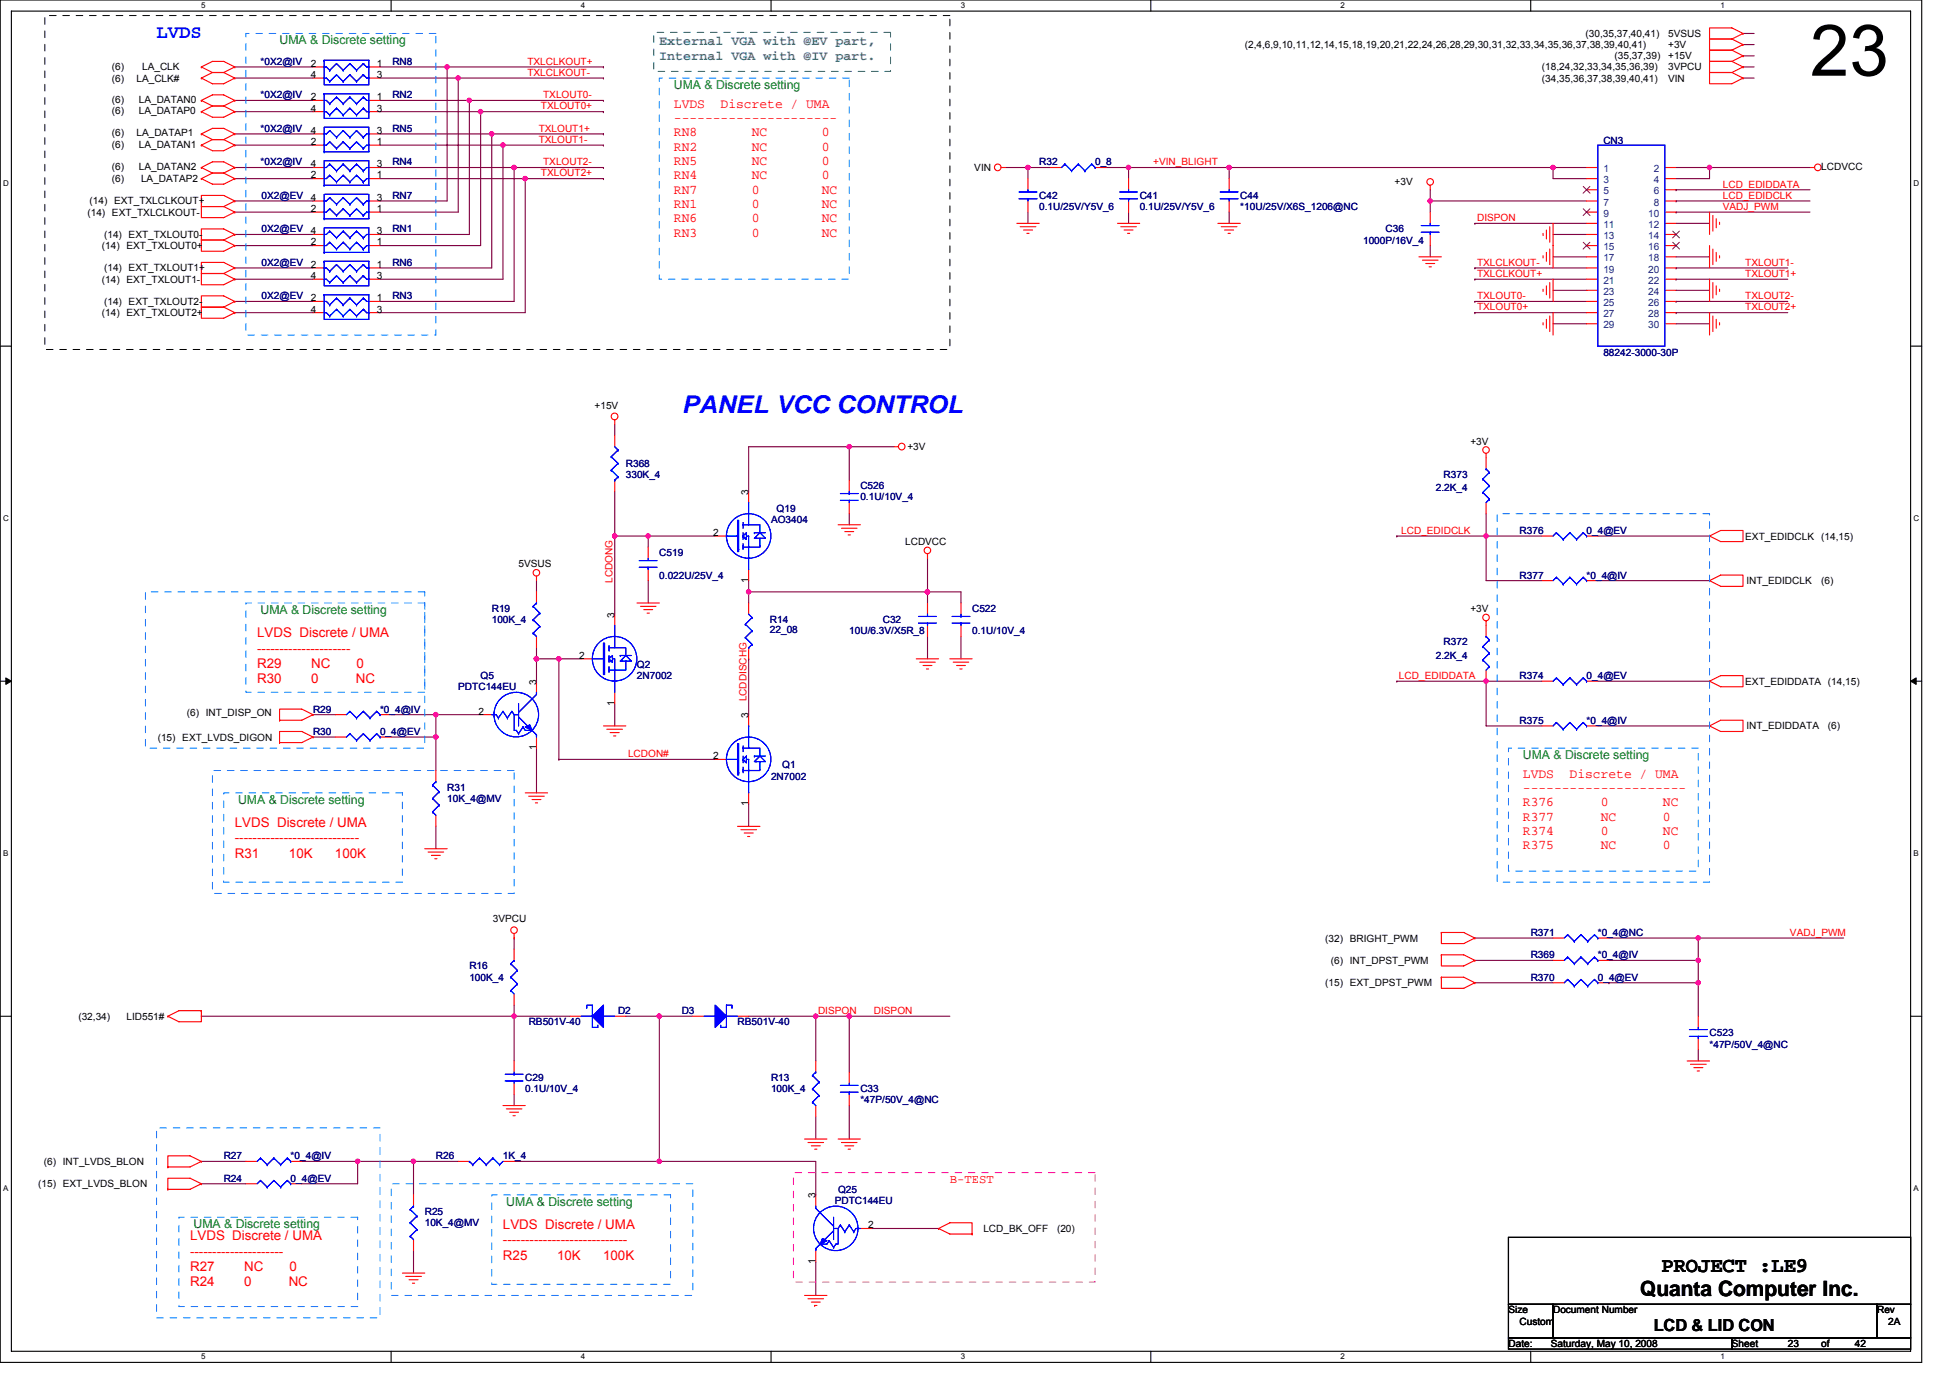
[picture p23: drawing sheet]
<svg xmlns="http://www.w3.org/2000/svg" width="297mm" height="210mm" viewBox="0 0 297 210" stroke-linecap="round" stroke-linejoin="round" font-family="sans-serif">
<defs><g id="words">
<text font-size="10.9" x="275.7" y="11.5">23</text>
<text font-size="3.7" fill="#00f" x="103.8" y="63">PANEL VCC CONTROL</text>
<g font-size="3.2">
<text x="249.8" y="197.5">Quanta Computer Inc.</text>
<text x="253.1" y="193.8">PROJECT :LE9</text>
</g>
<text font-size="2.9" fill="#00f" x="23.9" y="5.8">LVDS</text>
<text font-size="2.5" x="251.9" y="202.8">LCD &amp; LID CON</text>
<g font-size="2" fill="#408080">
<text x="100.4" y="6.8">External VGA with @EV part,</text>
<text x="100.4" y="9.1">Internal VGA with @IV part.</text>
</g>
<g font-size="2" fill="#f00">
<text x="102.7" y="16.4">LVDS</text>
<text x="109.8" y="16.4">Discrete / UMA</text>
<text x="102.7" y="18.6">---------------------</text>
<text x="102.7" y="20.8">RN8</text>
<text x="102.7" y="23">RN2</text>
<text x="114.5" y="20.8">NC</text>
<text x="114.5" y="23">NC</text>
<text x="125.2" y="20.8">0</text>
<text x="125.2" y="23">0</text>
<text x="102.7" y="25.1">RN5</text>
<text x="102.7" y="27.3">RN4</text>
<text x="102.7" y="29.5">RN7</text>
<text x="114.5" y="25.1">NC</text>
<text x="114.5" y="27.3">NC</text>
<text x="114.5" y="29.5">0</text>
<text x="125.2" y="25.1">0</text>
<text x="125.2" y="27.3">0</text>
<text x="125.2" y="29.5">NC</text>
<text x="102.7" y="31.7">RN1</text>
<text x="102.7" y="33.9">RN6</text>
<text x="114.5" y="31.7">0</text>
<text x="114.5" y="33.9">0</text>
<text x="125.2" y="31.7">NC</text>
<text x="125.2" y="33.9">NC</text>
<text x="102.7" y="36">RN3</text>
<text x="114.5" y="36">0</text>
<text x="125.2" y="36">NC</text>
<text x="39.2" y="97.1">LVDS Discrete / UMA</text>
<text x="39.2" y="99.4">---------------------</text>
<text x="39.2" y="101.8">R29</text>
<text x="47.4" y="101.8">NC</text>
<text x="54.3" y="101.8">0</text>
<text x="39.2" y="104.1">R30</text>
<text x="47.4" y="104.1">0</text>
<text x="54.2" y="104.1">NC</text>
<text x="232" y="118.5">LVDS</text>
<text x="239.1" y="118.5">Discrete / UMA</text>
<text x="232" y="120.7">---------------------</text>
<text x="232" y="122.9">R376</text>
<text x="232" y="125.1">R377</text>
<text x="243.8" y="122.9">0</text>
<text x="243.8" y="125.1">NC</text>
<text x="253.3" y="122.9">NC</text>
<text x="253.3" y="125.1">0</text>
<text x="35.8" y="126">LVDS Discrete / UMA</text>
<text x="35.8" y="128.4">----------------------------</text>
<text x="35.8" y="130.7">R31</text>
<text x="44" y="130.7">10K</text>
<text x="51" y="130.7">100K</text>
<text x="232" y="127.3">R374</text>
<text x="232" y="129.4">R375</text>
<text x="243.8" y="127.3">0</text>
<text x="243.8" y="129.4">NC</text>
<text x="253.3" y="127.3">NC</text>
<text x="253.3" y="129.4">0</text>
<text x="29" y="189">LVDS Discrete / UMA</text>
<text x="29" y="191.3">---------------------</text>
<text x="76.6" y="187.3">LVDS Discrete / UMA</text>
<text x="76.6" y="189.6">----------------------------</text>
<text x="76.6" y="192">R25</text>
<text x="84.9" y="192">10K</text>
<text x="91.9" y="192">100K</text>
<text x="29" y="193.7">R27</text>
<text x="29" y="196">R24</text>
<text x="37.2" y="193.7">NC</text>
<text x="37.2" y="196">0</text>
<text x="44" y="196">NC</text>
<text x="44.1" y="193.7">0</text>
</g>
<g font-size="1.9" fill="#008000">
<text x="42.6" y="6.8">UMA &amp; Discrete setting</text>
<text x="102.7" y="13.6">UMA &amp; Discrete setting</text>
<text x="39.7" y="93.6">UMA &amp; Discrete setting</text>
<text x="232" y="115.7">UMA &amp; Discrete setting</text>
<text x="36.3" y="122.5">UMA &amp; Discrete setting</text>
<text x="77.1" y="183.7">UMA &amp; Discrete setting</text>
<text x="29.5" y="187.2">UMA &amp; Discrete setting</text>
</g>
<text font-size="1.9" fill="#f00" x="144.7" y="180.2">B-TEST</text>
<g font-size="1.5">
<text x="241.5" y="5.6">(30,35,37,40,41)</text>
<text x="254.1" y="5.6">5VSUS</text>
<text x="17.1" y="10.7">(6)</text>
<text x="21.7" y="10.7">LA_CLK</text>
<text x="47.3" y="10.2">2</text>
<text x="47.3" y="11.9">4</text>
<text x="57.4" y="10.2">1</text>
<text x="57.4" y="11.9">3</text>
<text x="189.6" y="7.3">(2,4,6,9,10,11,12,14,15,18,19,20,21,22,24,26,28,29,30,31,32,33,34,35,36,37,38,39,40,41)</text>
<text x="234.9" y="10.7">(18,24,32,33,34,35,36,39)</text>
<text x="245.9" y="9">(35,37,39)</text>
<text x="254.1" y="7.3">+3V</text>
<text x="254.1" y="9">+15V</text>
<text x="254.1" y="10.7">3VPCU</text>
<text x="17.1" y="17.4">(6)</text>
<text x="17.1" y="15.7">(6)</text>
<text x="17.1" y="12.4">(6)</text>
<text x="20.8" y="12.4">LA_CLK#</text>
<text x="21.1" y="17.4">LA_DATAP0</text>
<text x="21.1" y="15.7">LA_DATAN0</text>
<text x="47.3" y="15.3">2</text>
<text x="47.3" y="17">4</text>
<text x="57.4" y="15.3">1</text>
<text x="57.4" y="17">3</text>
<text x="234.9" y="12.4">(34,35,36,37,38,39,40,41)</text>
<text x="254.1" y="12.4">VIN</text>
<text x="17.1" y="22.5">(6)</text>
<text x="17.1" y="20.8">(6)</text>
<text x="20.8" y="20.8">LA_DATAP1</text>
<text x="21.1" y="22.5">LA_DATAN1</text>
<text x="47.3" y="22.1">2</text>
<text x="47.3" y="20.4">4</text>
<text x="57.4" y="22.1">1</text>
<text x="57.4" y="20.4">3</text>
<text x="17.1" y="25.9">(6)</text>
<text x="17.1" y="27.7">(6)</text>
<text x="21.1" y="25.9">LA_DATAN2</text>
<text x="21.5" y="27.7">LA_DATAP2</text>
<text x="47.3" y="27.2">2</text>
<text x="47.3" y="25.5">4</text>
<text x="57.4" y="27.2">1</text>
<text x="57.4" y="25.5">3</text>
<text x="148.4" y="26">VIN</text>
<text x="212.4" y="28.3">+3V</text>
<text x="277.4" y="25.9">LCDVCC</text>
<text x="13.3" y="32.9">(14) EXT_TXLCLKOUT-</text>
<text x="13.6" y="31.2">(14) EXT_TXLCLKOUT+</text>
<text x="47.3" y="35.7">4</text>
<text x="47.3" y="32.3">2</text>
<text x="47.3" y="30.6">4</text>
<text x="57.4" y="35.7">3</text>
<text x="57.4" y="32.3">1</text>
<text x="57.4" y="30.6">3</text>
<text x="15.5" y="38">(14) EXT_TXLOUT0+</text>
<text x="15.9" y="41.4">(14) EXT_TXLOUT1+</text>
<text x="15.9" y="36.3">(14) EXT_TXLOUT0-</text>
<text x="47.3" y="37.4">2</text>
<text x="47.3" y="40.8">2</text>
<text x="57.4" y="37.4">1</text>
<text x="57.4" y="40.8">1</text>
<text x="15.5" y="43.1">(14) EXT_TXLOUT1-</text>
<text x="15.9" y="46.5">(14) EXT_TXLOUT2-</text>
<text x="47.3" y="45.9">2</text>
<text x="47.3" y="47.6">4</text>
<text x="47.3" y="42.5">4</text>
<text x="57.4" y="45.9">1</text>
<text x="57.4" y="47.6">3</text>
<text x="57.4" y="42.5">3</text>
<text x="15.5" y="48.2">(14) EXT_TXLOUT2+</text>
<text x="90.6" y="62.3">+15V</text>
<text x="138.2" y="68.6">+3V</text>
<text x="224" y="67.7">+3V</text>
<text x="114" y="75.4" transform="rotate(-90 114 75.4)">3</text>
<text x="108.6" y="81.7">2</text>
<text x="137.9" y="83.1">LCDVCC</text>
<text x="265.8" y="82.2">EXT_EDIDCLK</text>
<text x="277.4" y="82.2">(14,15)</text>
<text x="79" y="86.5">5VSUS</text>
<text x="114" y="88.8" transform="rotate(-90 114 88.8)">1</text>
<text x="266" y="89">INT_EDIDCLK</text>
<text x="277.4" y="89">(6)</text>
<text x="93.6" y="94.1" transform="rotate(-90 93.6 94.1)">3</text>
<text x="224" y="93.3">+3V</text>
<text x="88.2" y="100.4">2</text>
<text x="81.7" y="104.3" transform="rotate(-90 81.7 104.3)">3</text>
<text x="93.6" y="107.5" transform="rotate(-90 93.6 107.5)">1</text>
<text x="265.8" y="104.3">EXT_EDIDDATA (14,15)</text>
<text x="24" y="112.8">(15) EXT_LVDS_DIGON</text>
<text x="28.4" y="109.1">(6) INT_DISP_ON</text>
<text x="72.9" y="108.9">2</text>
<text x="114" y="109.4" transform="rotate(-90 114 109.4)">3</text>
<text x="266" y="111.1">INT_EDIDDATA</text>
<text x="278.4" y="111.1">(6)</text>
<text x="81.7" y="114.3" transform="rotate(-90 81.7 114.3)">1</text>
<text x="108.6" y="115.7">2</text>
<text x="114" y="122.9" transform="rotate(-90 114 122.9)">1</text>
<text x="75.1" y="140.6">3VPCU</text>
<text x="201.9" y="143.5">(32) BRIGHT_PWM</text>
<text x="202.7" y="146.9">(6) INT_DPST_PWM</text>
<text x="11.9" y="155.4">(32,34)</text>
<text x="19.3" y="155.4">LID551#</text>
<text x="201.9" y="150.3">(15) EXT_DPST_PWM</text>
<text x="6.7" y="177.5">(6) INT_LVDS_BLON</text>
<text x="5.8" y="180.9">(15) EXT_LVDS_BLON</text>
<text x="124.2" y="182.6" transform="rotate(-90 124.2 182.6)">3</text>
<text x="132.2" y="187.2">2</text>
<text x="149.8" y="187.7">LCD_BK_OFF</text>
<text x="161" y="187.7">(20)</text>
<text x="124.2" y="192.6" transform="rotate(-90 124.2 192.6)">1</text>
<text x="229.8" y="200.1">Size</text>
<text x="231.5" y="201.8">Custom</text>
<text x="236.6" y="200.1">Document Number</text>
<text x="285.9" y="200.1">Rev</text>
<text x="287.6" y="201.8">2A</text>
<text x="229.8" y="205.3">Date:</text>
<text x="236.2" y="205.3">Saturday, May 10, 2008</text>
<text x="263.8" y="205.3">Sheet</text>
<text x="272.3" y="205.3">23</text>
<text x="277.4" y="205.3">of</text>
<text x="282.5" y="205.3">42</text>
</g>
<g font-size="1.5" fill="#000080">
<text x="39.7" y="9.9">*0X2@IV</text>
<text x="59.8" y="9.9">RN8</text>
<text x="39.7" y="15">*0X2@IV</text>
<text x="59.8" y="15">RN2</text>
<text x="39.7" y="20.1">*0X2@IV</text>
<text x="59.8" y="20.1">RN5</text>
<text x="244.2" y="21.9">CN3</text>
<text x="39.7" y="25.2">*0X2@IV</text>
<text x="59.8" y="25.2">RN4</text>
<text x="158.3" y="25.2">R32</text>
<text x="166.8" y="25.2">0_8</text>
<text x="39.9" y="35.4">0X2@EV</text>
<text x="39.9" y="30.3">0X2@EV</text>
<text x="59.8" y="35.4">RN1</text>
<text x="59.8" y="30.3">RN7</text>
<text x="158.3" y="30.3">C42</text>
<text x="158.3" y="32">0.1U/25V/Y5V_6</text>
<text x="173.6" y="30.3">C41</text>
<text x="173.6" y="32">0.1U/25V/Y5V_6</text>
<text x="188.9" y="30.3">C44</text>
<text x="188.9" y="32">*10U/25V/X6S_1206@NC</text>
<text x="211" y="35.4">C36</text>
<text x="39.9" y="40.5">0X2@EV</text>
<text x="59.8" y="40.5">RN6</text>
<text x="207.6" y="37.1">1000P/16V_4</text>
<text x="39.9" y="45.6">0X2@EV</text>
<text x="59.8" y="45.6">RN3</text>
<text x="244.2" y="54.3">88242-3000-30P</text>
<text x="95.3" y="71.1">R368</text>
<text x="95.3" y="72.8">330K_4</text>
<text x="118.3" y="78">Q19</text>
<text x="131.1" y="74.5">C526</text>
<text x="131.1" y="76.2">0.1U/10V_4</text>
<text x="218.7" y="74.9">2.2K_4</text>
<text x="219.9" y="72.8">R373</text>
<text x="117.5" y="79.7">AO3404</text>
<text x="231.5" y="81.3">R376</text>
<text x="241.7" y="81.3">0_4@EV</text>
<text x="100.4" y="84.8">C519</text>
<text x="100.4" y="88.2">0.022U/25V_4</text>
<text x="231.5" y="88.2">R377</text>
<text x="241.7" y="88.2">*0_4@IV</text>
<text x="74.9" y="93.3">R19</text>
<text x="74.9" y="95">100K_4</text>
<text x="117.3" y="95">R14</text>
<text x="134.5" y="95">C32</text>
<text x="148.1" y="93.3">C522</text>
<text x="97" y="101.8">Q2</text>
<text x="117.3" y="96.5">22_08</text>
<text x="129.4" y="96.7">10U/6.3V/X5R_8</text>
<text x="148.1" y="96.7">0.1U/10V_4</text>
<text x="218.7" y="100.4">2.2K_4</text>
<text x="219.9" y="98.4">R372</text>
<text x="69.8" y="105.2">PDTC144EU</text>
<text x="73.2" y="103.5">Q5</text>
<text x="97" y="103.5">2N7002</text>
<text x="231.5" y="103.5">R374</text>
<text x="241.7" y="103.5">0_4@EV</text>
<text x="47.7" y="112">R30</text>
<text x="47.7" y="108.6">R29</text>
<text x="57.9" y="112">0_4@EV</text>
<text x="57.9" y="108.6">*0_4@IV</text>
<text x="231.5" y="110.3">R375</text>
<text x="241.7" y="110.3">*0_4@IV</text>
<text x="117.5" y="118.8">2N7002</text>
<text x="119.2" y="117.1">Q1</text>
<text x="68.1" y="120.5">R31</text>
<text x="68.1" y="122.2">10K_4@MV</text>
<text x="233.2" y="142.6">R371</text>
<text x="243.4" y="142.6">*0_4@NC</text>
<text x="71.5" y="147.7">R16</text>
<text x="71.5" y="149.4">100K_4</text>
<text x="233.2" y="149.4">R370</text>
<text x="233.2" y="146">R369</text>
<text x="243.4" y="149.4">0_4@EV</text>
<text x="243.4" y="146">*0_4@IV</text>
<text x="94.1" y="154.5">D2</text>
<text x="103.8" y="154.5">D3</text>
<text x="80.5" y="156.2">RB501V-40</text>
<text x="112.3" y="156.2">RB501V-40</text>
<text x="260.4" y="157.9">C523</text>
<text x="260.4" y="159.6">*47P/50V_4@NC</text>
<text x="80" y="164.7">C29</text>
<text x="80" y="166.4">0.1U/10V_4</text>
<text x="117.5" y="164.7">R13</text>
<text x="117.5" y="166.4">100K_4</text>
<text x="131.1" y="166.4">C33</text>
<text x="131.1" y="168.1">*47P/50V_4@NC</text>
<text x="34.1" y="176.7">R27</text>
<text x="44.3" y="176.7">*0_4@IV</text>
<text x="66.4" y="176.7">R26</text>
<text x="76.6" y="176.7">1K_4</text>
<text x="34.1" y="180.1">R24</text>
<text x="44.3" y="180.1">0_4@EV</text>
<text x="64.7" y="185.2">R25</text>
<text x="127.1" y="183.5">PDTC144EU</text>
<text x="127.7" y="181.8">Q25</text>
<text x="64.7" y="186.9">10K_4@MV</text>
</g>
<g font-size="1.5" fill="#f00">
<text x="80.3" y="9.9">TXLCLKOUT+</text>
<text x="80.3" y="11.6">TXLCLKOUT-</text>
<text x="82.4" y="16.7">TXLOUT0+</text>
<text x="82.7" y="15">TXLOUT0-</text>
<text x="82.1" y="20.1">TXLOUT1+</text>
<text x="82.1" y="21.8">TXLOUT1-</text>
<text x="82.4" y="26.9">TXLOUT2+</text>
<text x="82.7" y="25.2">TXLOUT2-</text>
<text x="175.7" y="25.2">+VIN_BLIGHT</text>
<text x="262.4" y="28.6">LCD_EDIDDATA</text>
<text x="225" y="33.7">DISPON</text>
<text x="262.4" y="30.3">LCD_EDIDCLK</text>
<text x="262.4" y="32">VADJ_PWM</text>
<text x="225" y="40.5">TXLCLKOUT-</text>
<text x="265.8" y="40.5">TXLOUT1-</text>
<text x="225" y="42.2">TXLCLKOUT+</text>
<text x="225" y="45.6">TXLOUT0-</text>
<text x="225" y="47.3">TXLOUT0+</text>
<text x="265.8" y="45.6">TXLOUT2-</text>
<text x="265.8" y="47.3">TXLOUT2+</text>
<text x="265.8" y="42.2">TXLOUT1+</text>
<text x="213.4" y="81.3">LCD_EDIDCLK</text>
<text x="93.3" y="88.8" transform="rotate(-90 93.3 88.8)">LCDONG</text>
<text x="113.7" y="106.9" transform="rotate(-90 113.7 106.9)">LCDDISCHG</text>
<text x="213.1" y="103.5">LCD_EDIDDATA</text>
<text x="95.7" y="115.4">LCDON#</text>
<text x="272.7" y="142.6">VADJ_PWM</text>
<text x="124.6" y="154.5">DISPON</text>
<text x="133.1" y="154.5">DISPON</text>
</g>
<g font-size="1.5" fill="#004080">
<text x="244.2" y="26.2">1</text>
<text x="244.2" y="27.9">3</text>
<text x="244.2" y="29.6">5</text>
<text x="251.9" y="26.2">2</text>
<text x="251.9" y="27.9">4</text>
<text x="251.9" y="29.6">6</text>
<text x="244.2" y="31.3">7</text>
<text x="244.2" y="33">9</text>
<text x="244.2" y="34.7">11</text>
<text x="251.1" y="33">10</text>
<text x="251.1" y="34.7">12</text>
<text x="251.9" y="31.3">8</text>
<text x="244.2" y="36.4">13</text>
<text x="244.2" y="38.1">15</text>
<text x="244.2" y="39.8">17</text>
<text x="244.2" y="41.5">19</text>
<text x="251.1" y="36.4">14</text>
<text x="251.1" y="38.1">16</text>
<text x="251.1" y="39.8">18</text>
<text x="251.1" y="41.5">20</text>
<text x="244.2" y="43.2">21</text>
<text x="244.2" y="44.9">23</text>
<text x="244.2" y="46.6">25</text>
<text x="251.1" y="43.2">22</text>
<text x="251.1" y="44.9">24</text>
<text x="251.1" y="46.6">26</text>
<text x="244.2" y="48.3">27</text>
<text x="244.2" y="50">29</text>
<text x="251.1" y="48.3">28</text>
<text x="251.1" y="50">30</text>
</g>
<g font-size="1.2">
<text x="30.6" y="1.2">5</text>
<text x="88.5" y="1.2">4</text>
<text x="146.4" y="1.2">3</text>
<text x="204.2" y="1.2">2</text>
<text x="262.1" y="1.2">1</text>
<text x=".5" y="28.3">D</text>
<text x="291.5" y="28.3">D</text>
<text x=".5" y="79.4">C</text>
<text x="291.5" y="79.4">C</text>
<text x=".5" y="130.4">B</text>
<text x="291.5" y="130.4">B</text>
<text x=".5" y="181.5">A</text>
<text x="291.5" y="181.5">A</text>
<text x="30.6" y="207.2">5</text>
<text x="88.5" y="207.2">4</text>
<text x="146.4" y="207.2">3</text>
<text x="204.2" y="207.2">2</text>
<text x="262.1" y="207.2">1</text>
</g>
</g></defs>
<path d="M0 0h292.7v207.6h-292.7zM1.7 1.7h289.3v204.2h-289.3z" fill="none" stroke="#000" stroke-width=".17"/>
<g fill="#fff">
<path d="M30.6 .2h.7v1.3h-.7z"/>
<path d="M30.6 206.1h.7v1.3h-.7z"/>
</g>
<path d="M59.6 0v1.7M59.6 205.9v1.7" fill="none" stroke="#000" stroke-width=".17"/>
<g fill="#fff">
<path d="M88.5 .2h.7v1.3h-.7z"/>
<path d="M88.5 206.1h.7v1.3h-.7z"/>
</g>
<path d="M117.5 0v1.7M117.5 205.9v1.7" fill="none" stroke="#000" stroke-width=".17"/>
<g fill="#fff">
<path d="M146.4 .2h.6v1.3h-.6z"/>
<path d="M146.4 206.1h.6v1.3h-.6z"/>
</g>
<path d="M175.3 0v1.7M175.3 205.9v1.7" fill="none" stroke="#000" stroke-width=".17"/>
<g fill="#fff">
<path d="M204.2 .2h.7v1.3h-.7z"/>
<path d="M204.2 206.1h.7v1.3h-.7z"/>
</g>
<path d="M233.2 0v1.7M233.2 205.9v1.7" fill="none" stroke="#000" stroke-width=".17"/>
<g fill="#fff">
<path d="M262.1 .2h.6v1.3h-.6z"/>
<path d="M262.1 206.1h.6v1.3h-.6z"/>
<path d="M.5 27.2h.8v1.4h-.8z"/>
<path d="M291.5 27.2h.8v1.4h-.8z"/>
<path d="M.5 78.3h.8v1.3h-.8z"/>
<path d="M291.5 78.3h.8v1.3h-.8z"/>
</g>
<path d="M0 52.7h1.7M291 52.7h1.7" fill="none" stroke="#000" stroke-width=".17"/>
<g fill="#fff">
<path d="M.5 129.3h.7v1.4h-.7z"/>
<path d="M291.5 129.3h.7v1.4h-.7z"/>
</g>
<path d="M0 103.8h1.7M291 103.8h1.7" fill="none" stroke="#000" stroke-width=".17"/>
<path d="M.9 103.3l.8 .5-.8 .5zM291 103.8l.9-.5v1z" fill="#000" stroke="#000" stroke-width=".15"/>
<g fill="#fff">
<path d="M.5 180.4h.7v1.3h-.7z"/>
<path d="M291.5 180.4h.7v1.3h-.7z"/>
</g>
<path d="M0 154.9h1.7M291 154.9h1.7M229.8 188.6h61.2v10.2h-61.2zM229.8 198.8h6.8v5.1h-6.8zM236.6 198.8h49.3v5.1h-49.3zM285.9 198.8h5.1v5.1h-5.1zM229.8 203.9h34v1.7h-34zM263.8 203.9h27.2v1.7h-27.2z" fill="none" stroke="#000" stroke-width=".17"/>
<g fill="none" stroke="#800040" stroke-width=".17">
<path d="M35.8 15.3h11.9M35.8 17h11.9M35.8 10.2h11.9M35.8 11.9h11.9M57.9 11.9h11.9M57.9 17h15.3M57.9 10.2h34M57.9 15.3h34M68.1 10.2v20.4h-10.2M68.1 10.2h.1M69.8 11.9v20.4h-11.9M69.8 11.9h.1"/>
<path d="M69.8 11.9h22.1M71.5 15.3v20.4h-13.6M71.5 15.3h.1M73.2 17v20.4h-15.3M73.2 17h.1M73.2 17h18.7M91.9 15.3h.1M91.9 10.2h.1M91.9 17h.1M91.9 11.9h.1M265.5 5.1h1.7M265.5 6.8h1.7"/>
<path d="M265.5 8.5h1.7M265.5 10.2h1.7M265.5 11.9h1.7M35.8 20.4h11.9M35.8 25.5h11.9M35.8 27.2h11.9M35.8 37.4h11.9M35.8 35.7h11.9M35.8 30.6h11.9M35.8 22.1h11.9M35.8 32.3h11.9M57.9 22.1h18.7"/>
<path d="M57.9 20.4h17M57.9 27.2h22.1M57.9 25.5h34M74.9 20.4v20.4h-17M74.9 20.4h.1M74.9 20.4h17M76.6 22.1v20.4h-18.7M76.6 22.1h.1M76.6 22.1h15.3M78.3 25.5v20.4h-20.4M78.3 25.5h.1M80 27.2v20.4h-22.1"/>
<path d="M80 27.2h.1M80 27.2h11.9M91.9 20.4h.1M91.9 25.5h.1M91.9 22.1h.1M91.9 27.2h.1M153.2 25.5h3.4M156.6 25.5v1.7M156.6 32.3v1.7M156.6 25.5h.1M156.6 25.5h3.4M168.5 25.5h3.4"/>
<path d="M171.9 32.3v1.7M171.9 25.5v1.7M171.9 25.5h.1M171.9 25.5h69.8M187.2 32.3v1.7M187.2 25.5v1.7M187.2 25.5h.1M217.9 30.6h.1M217.9 30.6v1.7M217.9 37.4v1.7M217.9 28.9v1.7M217.9 30.6h23.8"/>
<path d="M224.7 34h.1M224.7 34h17M236.6 25.5h.1M236.6 25.5v1.7h5.1M236.6 39.1h5.1M236.6 35.7h5.1M255.3 28.9h.1M255.3 30.6h.1M255.3 25.5h5.1M255.3 32.3h.1M255.3 39.1h5.1M255.3 34h5.1"/>
<path d="M255.3 28.9h20.4M255.3 30.6h20.4M255.3 32.3h20.4M260.4 25.5h.1M260.4 25.5v1.7h-5.1M260.4 25.5h15.3M35.8 40.8h11.9M35.8 42.5h11.9M35.8 45.9h11.9M35.8 47.6h11.9M224.7 40.8h.1M224.7 42.5h.1"/>
<path d="M224.7 45.9h.1M224.7 47.6h.1M224.7 45.9h17M224.7 47.6h17M224.7 40.8h17M224.7 42.5h17M236.6 44.2h5.1M236.6 49.3h5.1M255.3 45.9h.1M255.3 47.6h.1M255.3 40.8h.1M255.3 42.5h.1"/>
<path d="M255.3 49.3h5.1M255.3 44.2h5.1M255.3 45.9h17M255.3 47.6h17M255.3 40.8h17M255.3 42.5h17M93.6 64.7v1.7M93.6 74.9v6.8M129.4 68.1h-15.4v6.8M129.4 68.1h.1M129.4 78.3v1.7M129.4 68.1v5.1"/>
<path d="M129.4 68.1h6.8M226.4 78.3v3.4M81.7 98.7v1.7M81.7 88.5v1.7M93.6 81.7h.1M93.6 81.7h15.3M93.6 81.7v11.9M98.7 81.7v1.7M98.7 81.7h.1M98.7 88.5v3.4M114 90.2h32.4v1.7M114 90.2v1.7"/>
<path d="M114 90.2h.1M114 88.5v1.7M141.3 97v3.4M141.3 90.2v1.7M141.3 90.2h.1M141.3 85.1v5.1M146.4 97v3.4M212.8 81.7h.1M212.8 81.7h22.1M226.4 81.7v6.8h8.5M226.4 81.7h.1M243.4 81.7h17"/>
<path d="M243.4 88.5h17M47.7 112.3h3.4M47.7 108.9h3.4M59.6 112.3h6.8M59.6 108.9h6.8v3.4M66.4 108.9h.1M66.4 112.3h.1M66.4 108.9h6.8M66.4 112.3v5.1M81.7 114v6.8M81.7 100.4h.1M81.7 100.4h6.8"/>
<path d="M81.7 100.4v3.4M85.1 115.7h.1M85.1 100.4v15.3M85.1 100.4h.1M85.1 115.7h23.8M93.6 107.2v3.4M114 100.4h.1M114 100.4v8.5M212.8 103.8h.1M212.8 103.8h22.1M226.4 103.8v6.8h8.5M226.4 103.8h.1"/>
<path d="M243.4 103.8h17M243.4 110.6h17M66.4 125.9v3.4M114 122.5v3.4M30.7 154.9h47.6M78.3 154.9h8.5M78.3 154.9h.1M78.3 142.9v1.8M78.3 153.2v1.7M78.3 154.9v6.8M95.3 154.9h5.1M100.4 154.9h.1"/>
<path d="M100.4 154.9h5.1M100.4 154.9v22.1M114 154.9h10.3M124.3 154.9h.1M124.3 154.9h20.4M124.3 154.9v6.8M129.4 154.9h.1M129.4 154.9v8.5M224.7 142.9h11.9M224.7 146.3h11.9M224.7 149.8h11.9M245.1 146.3h13.6"/>
<path d="M245.1 142.9h13.6M245.1 149.8h.1M245.1 149.8h13.6M258.7 142.9h.1M258.7 160v1.7M258.7 149.8v5.1M258.7 146.3v3.5M258.7 142.9v3.4M258.7 142.9h22.1M30.7 177h6.8M46 177h8.5M54.5 177h8.5"/>
<path d="M54.5 177h.1M54.5 177v3.4h-8.5M63 177h6.8M63 177h.1M63 177v5.1M78.3 166.8v1.7M78.3 177h22.1M100.4 177h23.9v5.1M124.3 170.2v3.4M129.4 168.5v5.1M30.7 180.4h6.8M63 190.6v3.4"/>
<path d="M124.3 192.3v5.1M132.8 187.2h10.2M143 187.2h.1"/>
</g>
<g fill="#f0f" stroke="#f0f" stroke-width=".17">
<circle cx="68.1" cy="10.2" r=".33"/>
<circle cx="69.8" cy="11.9" r=".33"/>
<circle cx="71.5" cy="15.3" r=".33"/>
<circle cx="73.2" cy="17" r=".33"/>
<circle cx="74.9" cy="20.4" r=".33"/>
<circle cx="76.6" cy="22.1" r=".33"/>
<circle cx="78.3" cy="25.5" r=".33"/>
<circle cx="80" cy="27.2" r=".33"/>
<circle cx="226.4" cy="103.8" r=".33"/>
<circle cx="226.4" cy="81.7" r=".33"/>
<circle cx="78.3" cy="154.8" r=".33"/>
<circle cx="100.4" cy="177" r=".33"/>
<circle cx="100.4" cy="154.8" r=".33"/>
<circle cx="258.7" cy="146.3" r=".33"/>
<circle cx="258.7" cy="142.9" r=".33"/>
<circle cx="63" cy="177" r=".33"/>
<circle cx="129.4" cy="68.1" r=".33"/>
<circle cx="66.4" cy="108.9" r=".33"/>
<circle cx="85.1" cy="100.4" r=".33"/>
<circle cx="81.7" cy="100.4" r=".33"/>
<circle cx="98.7" cy="81.7" r=".33"/>
<circle cx="93.6" cy="81.7" r=".33"/>
<circle cx="141.3" cy="90.2" r=".33"/>
<circle cx="236.6" cy="25.5" r=".33"/>
<circle cx="156.6" cy="25.5" r=".33"/>
<circle cx="171.9" cy="25.5" r=".33"/>
<circle cx="114" cy="90.2" r=".33"/>
<circle cx="187.2" cy="25.5" r=".33"/>
<circle cx="260.4" cy="25.5" r=".33"/>
<circle cx="66.4" cy="112.3" r=".33"/>
<circle cx="54.5" cy="177" r=".33"/>
<circle cx="258.7" cy="149.7" r=".33"/>
<circle cx="217.9" cy="30.6" r=".33"/>
<circle cx="124.3" cy="154.8" r=".33"/>
<circle cx="129.4" cy="154.8" r=".33"/>
</g>
<g fill="none" stroke="#f00" stroke-width=".17">
<path d="M30.7 11.9l1.7 .9h1.7l1.7-.9M30.7 11.9h.1M30.7 10.2l1.7-.8h1.7l1.7 .8M30.7 10.2h.1M30.7 17l1.7 .9h1.7l1.7-.9M30.7 17h.1M30.7 15.3l1.7-.8h1.7l1.7 .8M30.7 15.3h.1M30.7 10.2l1.7 .8M30.7 15.3l1.7 .9M32.4 11h1.7M32.4 16.2h1.7"/>
<path d="M32.4 11l-1.7 .9M32.4 16.2l-1.7 .8M34.1 11l1.7 .9M34.1 16.2l1.7 .8M35.8 11.9h.1M35.8 10.2h.1M35.8 17h.1M35.8 15.3h.1M35.8 10.2l-1.7 .8M35.8 15.3l-1.7 .9M47.7 15.3h1.7M47.7 17h1.7"/>
<path d="M47.7 10.2h1.7M47.7 11.9h1.7M56.2 15.3h1.7M56.2 17h1.7M56.2 10.2h1.7M56.2 11.9h1.7M263.8 5.9h-3.4v1.7h3.4M263.8 7.6h-3.4v1.8h3.4M263.8 9.4h-3.4v1.6h3.4M263.8 11h-3.4v1.8h3.4l1.7-.9M263.8 5.9l1.7 .9M263.8 7.6l1.7 .9"/>
<path d="M263.8 9.4l1.7 .8M263.8 11l1.7 .9M265.5 5.1l-1.7-.8h-3.4v1.6h3.4M265.5 5.1h.1M265.5 6.8h.1M265.5 8.5h.1M265.5 10.2h.1M265.5 11.9h.1M265.5 5.1l-1.7 .8M265.5 6.8l-1.7 .8M265.5 8.5l-1.7 .9M265.5 10.2l-1.7 .8"/>
<path d="M30.7 25.5l1.7-.8h1.7l1.7 .8M30.7 25.5h.1M30.7 22.1l1.7 .9h1.7l1.7-.9M30.7 22.1h.1M30.7 20.4l1.7-.8h1.7l1.7 .8M30.7 20.4h.1M30.7 27.2l1.7 .9h1.7l1.7-.9M30.7 27.2h.1M30.7 25.5l1.7 .9M30.7 20.4l1.7 .9M32.4 26.4h1.7M32.4 21.3h1.7"/>
<path d="M32.4 21.3l-1.7 .8M32.4 26.4l-1.7 .8M34.1 36.6h-3.4v1.7h3.4l1.7-.9M34.1 31.5h-3.4v1.7h3.4l1.7-.9M34.1 36.6l1.7 .8M34.1 31.5l1.7 .8M34.1 21.3l1.7 .8M34.1 26.4l1.7 .8M35.8 35.7l-1.7-.8h-3.4v1.7h3.4M35.8 35.7h.1M35.8 37.4h.1M35.8 30.6l-1.7-.8h-3.4v1.7h3.4"/>
<path d="M35.8 30.6h.1M35.8 32.3h.1M35.8 25.5h.1M35.8 22.1h.1M35.8 20.4h.1M35.8 27.2h.1M35.8 35.7l-1.7 .9M35.8 30.6l-1.7 .9M35.8 25.5l-1.7 .9M35.8 20.4l-1.7 .9M47.7 27.2h1.7M47.7 25.5h1.7"/>
<path d="M47.7 37.4h1.7M47.7 35.7h1.7M47.7 22.1h1.7M47.7 20.4h1.7M47.7 32.3h1.7M47.7 30.6h1.7M56.2 27.2h1.7M56.2 25.5h1.7M56.2 37.4h1.7M56.2 35.7h1.7M56.2 22.1h1.7M56.2 20.4h1.7"/>
<path d="M56.2 32.3h1.7M56.2 30.6h1.7M152.5 25.5h.7M154.9 34h3.4M155.4 34.5h2.4M155.9 35.1h1.4M156.4 35.6h.4M156.6 27.2v1.7M156.6 30.6v1.7M160 25.5h1.7M166.8 25.5h1.7M170.2 34h3.4"/>
<path d="M170.7 34.5h2.4M171.2 35.1h1.4M171.7 35.6h.4M171.9 27.2v1.7M171.9 30.6v1.7M185.5 34h3.4M186 34.5h2.4M186.5 35.1h1.4M187.1 35.6h.3M187.2 27.2v1.7M187.2 30.6v1.7M216.2 39.1h3.4"/>
<path d="M216.7 39.6h2.4M217.9 28.2v.7M217.9 32.3v1.7M217.9 35.7v1.7M235.1 39v.3M235.1 35.6v.3M235.6 38.5v1.3M235.6 35.1v1.3M236.1 38v2.3M236.1 34.5v2.4M236.6 34v6.8M241.7 27.2h1.7"/>
<path d="M241.7 25.5h1.7M241.7 37.4h1.7M241.7 35.7h1.7M241.7 32.3h1.7M241.7 30.6h1.7M241.7 28.9h1.7M241.7 34h1.7M241.7 39.1h1.7M253.6 27.2h1.7M253.6 25.5h1.7M253.6 37.4h1.7M253.6 35.7h1.7"/>
<path d="M253.6 32.3h1.7M253.6 30.6h1.7M253.6 28.9h1.7M253.6 34h1.7M253.6 39.1h1.7M260.4 37.4v3.4M260.4 32.3v3.4M260.9 38v2.3M260.9 32.8v2.4M261.4 38.5v1.3M261.4 33.3v1.4M261.9 39v.3"/>
<path d="M261.9 33.9v.3M275.7 25.5h.7M34.1 41.7h-3.4v1.7h3.4l1.7-.9M34.1 46.8h-3.4v1.7h3.4l1.7-.9M34.1 41.7l1.7 .8M34.1 46.8l1.7 .8M35.8 40.8l-1.7-.8h-3.4v1.7h3.4M35.8 40.8h.1M35.8 42.5h.1M35.8 45.9l-1.7-.8h-3.4v1.7h3.4M35.8 45.9h.1M35.8 47.6h.1"/>
<path d="M35.8 40.8l-1.7 .9M35.8 45.9l-1.7 .9M47.7 45.9h1.7M47.7 47.6h1.7M47.7 40.8h1.7M47.7 42.5h1.7M56.2 45.9h1.7M56.2 47.6h1.7M56.2 40.8h1.7M56.2 42.5h1.7M217.2 40.2h1.3M217.7 40.7h.3"/>
<path d="M235.1 44.1v.3M235.1 49.2v.3M235.6 43.6v1.3M235.6 48.7v1.3M236.1 43.1v2.3M236.1 48.2v2.3M236.6 42.5v3.4M236.6 47.6v3.5M241.7 45.9h1.7M241.7 47.6h1.7M241.7 40.8h1.7M241.7 42.5h1.7"/>
<path d="M241.7 44.2h1.7M241.7 49.3h1.7M253.6 45.9h1.7M253.6 47.6h1.7M253.6 40.8h1.7M253.6 42.5h1.7M253.6 44.2h1.7M253.6 49.3h1.7M260.4 47.6v3.5M260.4 42.5v3.4M260.9 48.2v2.3M260.9 43.1v2.3"/>
<path d="M261.4 48.7v1.3M261.4 43.6v1.3M261.9 49.2v.3M261.9 44.1v.3M93.6 64v.7M93.6 66.4v1.7M93.6 73.2v1.7M114 74.9v1.7M127.7 80h3.4M129.4 73.2v1.7M129.4 76.6v1.7M136.2 68.1h.7"/>
<path d="M226.4 69.1v2.4M226.4 76.6v1.7M81.7 87.8v.7M81.7 90.2v1.7M81.7 97v1.7M93.6 93.6v1.7M97 91.9h3.4M97.6 92.4h2.3M98.1 92.9h1.3M98.6 93.4h.3M98.7 83.4v1.7M98.7 86.8v1.7"/>
<path d="M108.9 81.7h1.8M114 86.8v1.7M114 91.9v1.7M114 98.7v1.7M128.2 80.5h2.4M128.7 81h1.3M129.2 81.5h.3M141.3 84.4v.7M141.3 91.9v1.7M141.3 95.3v1.7M146.4 91.9v1.7M146.4 95.3v1.7"/>
<path d="M226.4 94.6v2.4M234.9 81.7h1.7M234.9 88.5h1.7M241.7 81.7h1.7M241.7 88.5h1.7M260.4 88.5l1.7-.9h3.4v1.7h-3.4zM260.4 88.5h.1M260.4 81.7l1.7-.9h3.4v1.7h-3.4zM260.4 81.7h.1M42.6 113.2h.1M42.6 109.7h.1M47.7 112.3l-1.7 .9h-3.4"/>
<path d="M47.7 112.3h.1M47.7 112.3l-1.7-.8h-3.4v1.7M47.7 108.9l-1.7 .8h-3.4M47.7 108.9h.1M47.7 108.9l-1.7-.8h-3.4v1.6M51.1 112.3h1.7M51.1 108.9h1.7M57.9 112.3h1.7M57.9 108.9h1.7M66.4 117.4v1.7M73.2 108.9h1.7M81.7 103.8v1.7"/>
<path d="M81.7 112.3v1.7M88.5 100.4h1.7M91.9 110.6h3.4M92.4 111.1h2.4M92.9 111.6h1.4M93.5 112.1h.3M93.6 105.5v1.7M108.9 115.7h1.8M114 108.9v1.7M139.6 100.4h3.4M140.1 100.9h2.4M140.6 101.4h1.4"/>
<path d="M141.1 101.9h.4M144.7 100.4h3.4M145.2 100.9h2.4M145.7 101.4h1.4M146.2 101.9h.4M226.4 102.1v1.7M234.9 110.6h1.7M234.9 103.8h1.7M241.7 110.6h1.7M241.7 103.8h1.7M260.4 103.8l1.7-.8h3.4v1.6h-3.4zM260.4 103.8h.1"/>
<path d="M260.4 110.6l1.7-.9h3.4v1.8h-3.4zM260.4 110.6h.1M64.7 129.3h3.4M65.2 129.8h2.4M65.7 130.3h1.4M66.2 130.9h.4M66.4 124.2v1.7M80 120.8h3.4M80.5 121.3h2.4M81 121.8h1.4M81.6 122.3h.3M112.3 125.9h3.5"/>
<path d="M112.9 126.4h2.3M113.4 126.9h1.3M113.9 127.5h.3M114 120.8v1.7M25.6 154.9h.1M30.7 154h-3.4l-1.7 .9M30.7 154v1.7h-3.4l-1.7-.8M30.7 154h.1M78.3 142.9h.1M78.3 142.3v.6M78.3 144.7v1.6M78.3 151.4v1.8"/>
<path d="M86.8 154.9h1.7M93.6 154.9h1.7M105.5 154.9h1.7M112.3 154.9h1.7M219.6 142.1h3.4l1.7 .8M219.6 142.1v1.7h3.4l1.7-.9M219.6 142.1h.1M219.6 145.5h3.4l1.7 .8M219.6 145.5v1.7h3.4l1.7-.9M219.6 145.5h.1M219.6 148.9h3.4l1.7 .9M219.6 148.9v1.7h3.4l1.7-.8"/>
<path d="M219.6 148.9h.1M224.7 142.9h.1M224.7 146.3h.1M224.7 149.8h.1M236.6 149.8h1.7M236.6 142.9h1.7M236.6 146.3h1.7M243.4 149.8h1.7M243.4 142.9h1.7M243.4 146.3h1.7M258.7 154.9v1.6M258.7 158.3v1.7"/>
<path d="M25.6 177.8h.1M30.7 177l-1.7 .8h-3.4M30.7 177h.1M30.7 177l-1.7-.9h-3.4v1.7M37.5 177h1.7M44.3 177h1.7M69.8 177h1.7M76.6 168.5h3.4M76.6 177h1.7M77.1 169h2.4M77.6 169.5h1.4M78.1 170h.4"/>
<path d="M78.3 161.7v1.7M78.3 165.1v1.7M122.6 173.6h3.4M123.1 174.1h2.4M123.6 174.6h1.3M124.1 175.1h.3M124.3 161.7v1.7M124.3 168.5v1.7M127.7 173.6h3.4M128.2 174.1h2.4M128.7 174.6h1.3M129.2 175.1h.3"/>
<path d="M129.4 163.4v1.7M129.4 166.8v1.7M257 161.7h3.4M257.5 162.2h2.4M258 162.7h1.4M258.5 163.2h.4M25.6 181.2h.1M30.7 180.4l-1.7 .8h-3.4M30.7 180.4h.1M30.7 180.4l-1.7-.9h-3.4v1.7M37.5 180.4h1.7M44.3 180.4h1.7"/>
<path d="M61.3 194h3.4M61.8 194.5h2.4M62.3 195h1.4M62.8 195.5h.4M63 182.1v1.7M63 188.9v1.7M122.6 197.4h3.4M123.1 197.9h2.4M123.6 198.4h1.3M124.1 198.9h.1M124.1 198.9h.3M124.3 182.1v1.7"/>
<path d="M124.3 190.6v1.7M131.1 187.2h1.7M143 187.2l1.7 .8h3.4M143 187.2h.1M143 187.2l1.7-.9h3.4v1.7M148.1 188h.1"/>
<circle cx="152" cy="25.5" r=".51"/>
<circle cx="217.9" cy="27.7" r=".5"/>
<circle cx="276.9" cy="25.5" r=".51"/>
<circle cx="93.6" cy="63.5" r=".51"/>
<circle cx="137.3" cy="68" r=".51"/>
<circle cx="226.4" cy="68.6" r=".5"/>
<circle cx="81.7" cy="87.3" r=".5"/>
<circle cx="141.3" cy="83.9" r=".5"/>
<circle cx="226.4" cy="94.1" r=".5"/>
<circle cx="78.3" cy="141.7" r=".5"/>
</g>
<path d="M99.6 4.9h36.1v6h-36.1z" fill="none" stroke="#008080" stroke-width=".15" stroke-dasharray="1 1 1 1 1 1 1 1"/>
<path d="M37.5 5.1h28.9v46h-28.9zM100.4 11.9h29v30.6h-29zM228.1 78.3h32.3v56.1h-32.3zM22.2 90.2h42.5v23.8h-42.5zM37.5 91.9h27.2v13.6h-27.2zM32.4 117.4h45.9v18.7h-45.9zM229.8 114h28.9v18.7h-28.9zM34.1 120.8h27.2v13.6h-27.2zM23.9 171.9h34v28.9h-34zM27.3 185.5h27.2v13.6h-27.2zM59.6 180.4h45.9v17h-45.9zM74.9 182.1h27.2v13.6h-27.2z" fill="none" stroke="#0080ff" stroke-width=".15" stroke-dasharray="1 1 1 1 1 1 1 1"/>
<path d="M6.8 2.4h137.9v50.9h-137.9z" fill="none" stroke="#000" stroke-width=".15" stroke-dasharray="1 1 1 1 1 1 1 1"/>
<path d="M120.9 178.7h45.9v16.7h-45.9z" fill="none" stroke="#f0f" stroke-width=".15" stroke-dasharray="1 1 1 1 1 1 1 1"/>
<g fill="none" stroke="#00f" stroke-width=".17">
<path d="M49.4 14.3h6.8v3.7h-6.8zM49.4 15.3h.3l.5 .5M49.4 17h.3l.5 .5M49.4 14.3h.1M49.4 9.2h6.8v3.7h-6.8zM49.4 10.2h.3l.5 .5M49.4 11.9h.3l.5 .5M49.4 9.2h.1M49.4 19.4h6.8v3.7h-6.8zM50.2 15.8h.1M50.2 17.5h.1M50.2 10.7h.1"/>
<path d="M50.2 12.4h.1M50.2 19.9h.1M50.2 19.9l-.5 .5h-.3M50.2 19.9l1.1 1M51.3 14.8h.1M51.3 16.5h.1M51.3 9.7h.1M51.3 11.4h.1M51.3 14.8l1 1M51.3 14.8l-1.1 1M51.3 16.5l1 1M51.3 16.5l-1.1 1"/>
<path d="M51.3 9.7l1 1M51.3 9.7l-1.1 1M51.3 11.4l1 1M51.3 11.4l-1.1 1M52.3 15.8h.1M52.3 17.5h.1M52.3 10.7h.1M52.3 12.4h.1M52.3 19.9h.1M52.3 19.9l1 1M52.3 19.9l-1 1M53.3 14.8h.1"/>
<path d="M53.3 16.5h.1M53.3 9.7h.1M53.3 11.4h.1M53.3 14.8l1 1M53.3 14.8l-1 1M53.3 16.5l1 1M53.3 16.5l-1 1M53.3 9.7l1 1M53.3 9.7l-1 1M53.3 11.4l1 1M53.3 11.4l-1 1M54.3 15.8h.1"/>
<path d="M54.3 17.5h.1M54.3 10.7h.1M54.3 12.4h.1M54.3 19.9h.1M54.3 19.9l1 1M54.3 19.9l-1 1M55.3 14.8h.1M55.3 16.5h.1M55.3 14.8l.6 .5h.3M55.3 16.5l.6 .5h.3M55.3 9.7h.1M55.3 11.4h.1"/>
<path d="M55.3 9.7l.6 .5h.3M55.3 11.4l.6 .5h.3M55.3 16.5l.2 .2M55.3 14.8l-1 1M55.3 16.5l-1 1M55.3 9.7l-1 1M55.3 11.4l-1 1M49.4 24.5h6.8v3.7h-6.8zM49.4 28.2h.1M49.4 34.7h6.8v3.8h-6.8zM49.4 38.5h.1M49.4 23.1h.1"/>
<path d="M49.4 39.8h6.8v3.8h-6.8zM49.4 39.8h.1M49.4 29.6h6.8v3.7h-6.8zM49.4 33.3h.1M50.2 26.7h.1M50.2 26.7l-.5 .5h-.3M50.2 25h.1M50.2 25l-.5 .5h-.3M50.2 36.9h.1M50.2 36.9l-.5 .5h-.3M50.2 35.2h.1M50.2 35.2l-.5 .5h-.3"/>
<path d="M50.2 21.6h.1M50.2 21.6l-.5 .5h-.3M50.2 31.8h.1M50.2 31.8l-.5 .5h-.3M50.2 30.1h.1M50.2 30.1l-.5 .5h-.3M50.2 26.7l1.1 1M50.2 25l1.1 1M50.2 36.9l1.1 1.1M50.2 35.2l1.1 1M50.2 21.6l1.1 1M50.2 31.8l1.1 1"/>
<path d="M50.2 30.1l1.1 1M51.3 27.7h.1M51.3 26h.1M51.3 38h.1M51.3 36.2h.1M51.3 22.6h.1M51.3 20.9h.1M51.3 32.8h.1M51.3 31.1h.1M52.3 26.7h.1M52.3 25h.1M52.3 36.9h.1"/>
<path d="M52.3 35.2h.1M52.3 21.6h.1M52.3 31.8h.1M52.3 30.1h.1M52.3 26.7l1 1M52.3 26.7l-1 1M52.3 25l1 1M52.3 25l-1 1M52.3 36.9l1 1.1M52.3 36.9l-1 1.1M52.3 35.2l1 1M52.3 35.2l-1 1"/>
<path d="M52.3 21.6l1 1M52.3 21.6l-1 1M52.3 31.8l1 1M52.3 31.8l-1 1M52.3 30.1l1 1M52.3 30.1l-1 1M53.3 27.7h.1M53.3 26h.1M53.3 38h.1M53.3 36.2h.1M53.3 22.6h.1M53.3 20.9h.1"/>
<path d="M53.3 32.8h.1M53.3 31.1h.1M54.3 26.7h.1M54.3 25h.1M54.3 36.9h.1M54.3 35.2h.1M54.3 21.6h.1M54.3 31.8h.1M54.3 30.1h.1M54.3 26.7l1 1M54.3 26.7l-1 1M54.3 25l1 1"/>
<path d="M54.3 25l-1 1M54.3 36.9l1 1.1M54.3 36.9l-1 1.1M54.3 35.2l1 1M54.3 35.2l-1 1M54.3 21.6l1 1M54.3 21.6l-1 1M54.3 31.8l1 1M54.3 31.8l-1 1M54.3 30.1l1 1M54.3 30.1l-1 1M55.3 27.7h.1"/>
<path d="M55.3 26h.1M55.3 38h.1M55.3 36.2h.1M55.3 22.6h.1M55.3 20.9h.1M55.3 32.8h.1M55.3 31.1h.1M55.5 37.8l-.2 .2M55.5 20.7l-.2 .2M56.2 27.2h-.3l-.6 .5M56.2 25.5h-.3l-.6 .5M56.2 37.4h-.3l-.6 .6"/>
<path d="M56.2 35.7h-.3l-.6 .5M56.2 22.1h-.3l-.6 .5M56.2 20.4h-.3l-.6 .5M56.2 32.3h-.3l-.6 .5M56.2 30.6h-.3l-.6 .5M155.2 30.3h2.8M155.2 29.3h2.8M156.6 28.9v.4M156.6 30.3h.1M156.6 30.3v.3M162.2 25h.1M162.2 25l-.5 .5"/>
<path d="M162.2 25l1 1M163.2 26h.1M164.3 25h.1M164.3 25l-1.1 1M164.3 25l1 1M165.3 26h.1M166.3 25h.1M166.3 25l-1 1M166.3 25l.5 .5M166.8 25.5h.1M170.6 30.3h2.7M170.6 29.3h2.7"/>
<path d="M171.9 28.9v.4M171.9 30.3h.1M171.9 30.3v.3M185.9 30.3h2.7M185.9 29.3h2.7M187.2 28.9v.4M187.2 30.3h.1M187.2 30.3v.3M216.5 35.4h2.7M216.5 34.4h2.7M217.9 34v.4M217.9 35.4h.1"/>
<path d="M217.9 35.4v.3M243.4 22.1h10.2v30.6h-10.2zM49.4 44.9h6.8v3.8h-6.8zM49.4 45.9h.3l.5 .6M49.4 47.6h.3l.5 .6M49.4 44.9h.1M49.4 40.8h.3l.5 .5M49.4 42.5h.3l.5 .6M50.2 46.5h.1M50.2 48.2h.1M50.2 41.3h.1M50.2 43.1h.1"/>
<path d="M51.3 45.4h.1M51.3 47.1h.1M51.3 40.3h.1M51.3 42h.1M51.3 45.4l1 1.1M51.3 45.4l-1.1 1.1M51.3 47.1l1 1.1M51.3 47.1l-1.1 1.1M51.3 40.3l1 1M51.3 40.3l-1.1 1M51.3 42l1 1.1M51.3 42l-1.1 1.1"/>
<path d="M52.3 46.5h.1M52.3 48.2h.1M52.3 41.3h.1M52.3 43.1h.1M53.3 45.4h.1M53.3 47.1h.1M53.3 40.3h.1M53.3 42h.1M53.3 45.4l1 1.1M53.3 45.4l-1 1.1M53.3 47.1l1 1.1M53.3 47.1l-1 1.1"/>
<path d="M53.3 40.3l1 1M53.3 40.3l-1 1M53.3 42l1 1.1M53.3 42l-1 1.1M54.3 46.5h.1M54.3 48.2h.1M54.3 41.3h.1M54.3 43.1h.1M55.3 45.4h.1M55.3 47.1h.1M55.3 45.4l.6 .5h.3M55.3 47.1l.6 .5h.3"/>
<path d="M55.3 40.3h.1M55.3 42h.1M55.3 40.3l.6 .5h.3M55.3 42l.6 .5h.3M55.3 45.4l-1 1.1M55.3 47.1l-1 1.1M55.3 42l.2 .2M55.3 40.3l-1 1M55.3 42l-1 1.1M93.1 69.6h.1M93.1 71.6h.1M93.1 69.6l1 1"/>
<path d="M93.1 71.6l1 1.1M93.6 73.2h.1M93.6 68.1l.5 .5M94.1 68.6h.1M94.1 70.6h.1M94.1 72.7h.1M94.1 68.6l-1 1M94.1 70.6l-1 1M94.1 72.7l-.5 .5M112.3 79.3h.2v4.8h-.2zM113.2 80h.8M113.2 79.6v.4"/>
<path d="M113.2 80v.5M114 76.6v3.4M114 80h1.8v1.2M128 75.2h2.7M128 76.2h2.7M129.4 76.2v.4M129.4 75.2h.1M129.4 74.9v.3M225.9 75h.1M225.9 73h.1M225.9 75l1 1.1M225.9 73l1 1"/>
<path d="M226.4 71.5h.1M226.4 71.5l.5 .5M226.9 76.1h.1M226.9 74h.1M226.9 72h.1M226.9 76.1l-.5 .5M226.9 74l-1 1M226.9 72l-1 1M81.2 96.5h.1M81.2 94.4h.1M81.2 92.4h.1M81.2 96.5l.5 .5"/>
<path d="M81.2 94.4l1 1.1M81.2 92.4l1 1M81.7 91.9h.1M81.7 91.9l-.5 .5M82.2 95.5h.1M82.2 93.4h.1M82.2 95.5l-1 1M82.2 93.4l-1 1M91.9 98h.2v4.8h-.2zM92.8 98.7h.8M92.8 99.9v.5M92.8 98.4v.3"/>
<path d="M92.8 98.7v.5M93.6 95.3v3.4M93.6 98.7h1.7v1.2M94.5 99.9h.1M94.5 99.9h.8M95.3 99.9l.9 .8h-1.5M95.3 99.9l-.8 .8h.3M95.3 99.9h.9M97.4 86.4h2.7M97.4 85.4h2.7M98.7 85.1v.3M98.7 86.4h.1"/>
<path d="M98.7 86.4v.4M110.7 81.7h1.6M113.2 81.7h.1M113.2 81.7l.5 .5v-.5M113.2 81.7l.5-.5v.5M113.2 81.2v.5M113.2 81.7v.5M113.2 82.9v.8M113.5 82h.1M113.5 95.1h.1M113.5 97.2h.1M113.5 95.1l1.1 1"/>
<path d="M113.5 97.2l1.1 1M113.7 81.7h.3v5.1M114 98.7h.1M114 93.6l.6 .5M114.6 94.1h.1M114.6 96.1h.1M114.6 98.2h.1M114.6 94.1l-1.1 1M114.6 96.1l-1.1 1.1M114.6 98.2l-.6 .5M114.9 81.2h.1M114.9 81.2h.9"/>
<path d="M115.8 82v1.4h-2.6M115.8 81.2l.8 .8h-1.5M115.8 81.2l-.9 .8h.3M115.8 81.2h.8M139.9 95h2.7M139.9 93.9h2.7M141.3 93.6v.3M141.3 95h.1M141.3 95v.3M145 93.9h2.7M145 95h2.7M146.4 95v.3"/>
<path d="M146.4 93.9h.1M146.4 93.6v.3M225.9 98.5h.1M225.9 98.5l1 1M226.4 97h.1M226.4 97l.5 .5M226.9 99.5h.1M226.9 97.5h.1M226.9 99.5l-1 1.1M226.9 97.5l-1 1M237.1 81.2h.1M237.1 88h.1"/>
<path d="M237.1 81.2l-.5 .5M237.1 81.2l1 1M237.1 88l-.5 .5M237.1 88l1 1M238.1 82.2h.1M238.1 89h.1M239.1 81.2h.1M239.1 88h.1M239.1 81.2l-1 1M239.1 81.2l1.1 1M239.1 88l-1 1M239.1 88l1.1 1"/>
<path d="M240.2 82.2h.1M240.2 89h.1M241.2 81.2h.1M241.2 88h.1M241.2 81.2l-1 1M241.2 81.2l.5 .5M241.2 88l-1 1M241.2 88l.5 .5M241.7 81.7h.1M241.7 88.5h.1M53.3 111.8h.1M53.3 108.4h.1"/>
<path d="M53.3 111.8l-.5 .5M53.3 111.8l1 1M53.3 108.4l-.5 .5M53.3 108.4l1 1M54.3 112.8h.1M54.3 109.4h.1M55.3 111.8h.1M55.3 108.4h.1M55.3 111.8l-1 1M55.3 111.8l1.1 1M55.3 108.4l-1 1M55.3 108.4l1.1 1"/>
<path d="M56.4 112.8h.1M56.4 109.4h.1M57.4 111.8h.1M57.4 108.4h.1M57.4 111.8l-1 1M57.4 111.8l.5 .5M57.4 108.4l-1 1M57.4 108.4l.5 .5M57.9 112.3h.1M57.9 108.9h.1M65.9 119.6h.1M65.9 119.6l1 1"/>
<path d="M66.4 119.1h.1M66.4 119.1l-.5 .5M74.9 108.9h.7l.3 .5M75.9 109.4h.1M76.6 108.4h.1M76.6 108.4l-.7 1M76.6 108.4l.7 1M77.3 109.4h.1M78 108.4h.1M78 108.4l-.7 1M78 108.4l.3 .5M78.3 108.9h.7"/>
<path d="M78.3 108.9v2.4h.4l.3 .5M79 107.2v3.4M79 111.8h.1M79 109.2l1.3 1.4M79.7 110.8h.1M79.7 110.8l.3 .5h1l.7 .7M79.7 110.8l-.7 1M80.3 110.6h.1M81.7 112v.3M81.7 112h.1M81.7 105.5v.3l-2.7 2.8M90.2 100.4h1.7"/>
<path d="M92.8 100.4h.1M92.8 100.4l.5-.5v.5M92.8 100.4v.5M92.8 101.6v.8M92.8 100.4l.3 .3M93.1 100.7h.1M93.3 100.4h.3v5.1M93.3 100.4v.5l-.2-.2M95.3 100.7v1.4h-2.5M110.7 115.7h1.6M112.3 113.3h.2v4.8h-.2zM113.2 114h.8"/>
<path d="M113.2 115.7h.1M113.2 115.7l.5 .5v-.5M113.2 115.7l.5-.5v.5M113.2 115.2v.5M113.2 115.7v.5M113.2 116.9v.9M113.2 113.7v.3M113.2 114v.5M113.5 116.1h.1M113.7 115.7h.3v5.1M114 110.6v3.4M114 114h1.8v1.2"/>
<path d="M114.9 115.2h.1M114.9 115.2h.9M115.8 116.1v1.3h-2.6M115.8 115.2l.8 .9h-1.5M115.8 115.2l-.9 .9h.3M115.8 115.2h.8M225.9 100.6h.1M225.9 100.6l1 1M226.9 101.6h.1M226.9 101.6l-.5 .5M237.1 110.1h.1M237.1 103.3h.1"/>
<path d="M237.1 110.1l-.5 .5M237.1 110.1l1 1M237.1 103.3l-.5 .5M237.1 103.3l1 1M238.1 111.1h.1M238.1 104.3h.1M239.1 110.1h.1M239.1 103.3h.1M239.1 110.1l-1 1M239.1 110.1l1.1 1M239.1 103.3l-1 1M239.1 103.3l1.1 1"/>
<path d="M240.2 111.1h.1M240.2 104.3h.1M241.2 110.1h.1M241.2 103.3h.1M241.2 110.1l-1 1M241.2 110.1l.5 .5M241.2 103.3l-1 1M241.2 103.3l.5 .5M241.7 110.6h.1M241.7 103.8h.1M65.9 123.7h.1M65.9 121.7h.1"/>
<path d="M65.9 123.7l.5 .5M65.9 121.7l1 1M66.9 122.7h.1M66.9 120.6h.1M66.9 122.7l-1 1M66.9 120.6l-1 1.1M77.8 150.9h.1M77.8 148.9h.1M77.8 146.9h.1M77.8 150.9l.5 .5M77.8 148.9l1 1M77.8 146.9l1 1"/>
<path d="M78.3 146.3h.1M78.3 146.3l-.5 .6M78.8 149.9h.1M78.8 147.9h.1M78.8 149.9l-1 1M78.8 147.9l-1 1M88.5 154.9h1.7M89.4 153.5v-.3h.8v3.3h.9v-.3M89.4 153.5h.1M91.9 154.9h1.7M107.2 154.9h1.7M110.7 154.9h1.6"/>
<path d="M111.5 153.5v-.3h-.8v3.3h-.9v-.3M111.5 153.5h.1M238.8 149.2h.1M238.8 142.4h.1M238.8 145.8h.1M238.8 149.2l-.5 .6M238.8 149.2l1 1.1M238.8 142.4l-.5 .5M238.8 142.4l1 1M238.8 145.8l-.5 .5M238.8 145.8l1 1.1M239.8 150.3h.1"/>
<path d="M239.8 143.4h.1M239.8 146.9h.1M240.8 149.2h.1M240.8 142.4h.1M240.8 145.8h.1M240.8 149.2l-1 1.1M240.8 149.2l1 1.1M240.8 142.4l-1 1M240.8 142.4l1 1M240.8 145.8l-1 1.1M240.8 145.8l1 1.1M241.8 150.3h.1"/>
<path d="M241.8 143.4h.1M241.8 146.9h.1M242.9 149.2h.1M242.9 142.4h.1M242.9 145.8h.1M242.9 149.2l-1.1 1.1M242.9 149.2l.5 .6M242.9 142.4l-1.1 1M242.9 142.4l.5 .5M242.9 145.8l-1.1 1.1M242.9 145.8l.5 .5M243.4 149.8h.1"/>
<path d="M243.4 142.9h.1M243.4 146.3h.1M257.3 157.9h2.8M257.3 156.9h2.8M258.7 156.5v.4M258.7 157.9h.1M258.7 157.9v.4M39.7 176.5h.1M39.7 179.9h.1M39.7 176.5l-.5 .5M39.7 176.5l1 1M39.7 179.9l-.5 .5"/>
<path d="M39.7 179.9l1 1M40.7 177.5h.1M41.7 176.5h.1M41.7 179.9h.1M41.7 176.5l-1 1M41.7 176.5l1.1 1M41.7 179.9l-1 1M41.7 179.9l1.1 1M42.8 177.5h.1M43.8 176.5h.1M43.8 179.9h.1M43.8 176.5l-1 1"/>
<path d="M43.8 176.5l.5 .5M43.8 179.9l-1 1M43.8 179.9l.5 .5M44.3 177h.1M71.5 177h.1M71.5 177l.5 .5M72 177.5h.1M73 176.5h.1M73 176.5l1.1 1M73 176.5l-1 1M74.1 177.5h.1M75.1 176.5h.1"/>
<path d="M75.1 176.5l1 1M75.1 176.5l-1 1M76.1 177.5h.1M76.6 177l-.5 .5M77 163.7h2.7M77 164.7h2.7M78.3 164.7v.4M78.3 163.7h.1M78.3 163.4v.3M123.8 168h.1M123.8 165.9h.1M123.8 163.9h.1"/>
<path d="M123.8 168l.5 .5M123.8 165.9l1 1M123.8 163.9l1 1M124.3 163.4h.1M124.3 163.4l-.5 .5M124.8 166.9h.1M124.8 164.9h.1M124.8 166.9l-1 1.1M124.8 164.9l-1 1M128 166.4h2.7M128 165.4h2.7M129.4 165.1v.3"/>
<path d="M129.4 166.4h.1M129.4 166.4v.4M40.7 180.9h.1M42.8 180.9h.1M44.3 180.4h.1M62.5 188.4h.1M62.5 186.3h.1M62.5 184.3h.1M62.5 188.4l.5 .5M62.5 186.3l1 1.1M62.5 184.3l1 1M63 183.8h.1"/>
<path d="M63 183.8l-.5 .5M63.5 187.4h.1M63.5 185.3h.1M63.5 187.4l-1 1M63.5 185.3l-1 1M124.3 190.2v.4M124.3 190.2h.1M124.3 183.8v.3l2.7 2.8M125.6 188.9h.1M126.3 189.1h.1M126.3 189.1l-.3 .5h-1.1l-.6 .6M126.3 189.1l.7 1"/>
<path d="M127 187.2h.7M127 185.5v3.4M127 190.1h.1M127 187.5l-1.4 1.4M127.7 187.2v2.4h-.4l-.3 .5M128 186.7h.1M128 186.7l.7 1M128 186.7l-.3 .5M128.7 187.7h.1M129.4 186.7h.1M129.4 186.7l.6 1M129.4 186.7l-.7 1"/>
<path d="M130 187.7h.1M131.1 187.2h-.7l-.4 .5"/>
<circle cx="114" cy="81.7" r="3.4"/>
<circle cx="78.6" cy="108.9" r="3.4"/>
<circle cx="93.6" cy="100.4" r="3.4"/>
<circle cx="114" cy="115.7" r="3.4"/>
<circle cx="127.3" cy="187.2" r="3.4"/>
</g>
<g fill="#00f" stroke="#00f" stroke-width=".17">
<path d="M90.2 154.9l1.7-1.7v3.3z" fill-rule="evenodd"/>
<path d="M90.2 154.9l1.7-1.7v3.3z" fill-rule="evenodd"/>
<path d="M108.9 153.2l1.8 1.7-1.8 1.6z" fill-rule="evenodd"/>
<path d="M108.9 153.2l1.8 1.7-1.8 1.6z" fill-rule="evenodd"/>
<path d="M125.3 188.7l.7 .4-1.1 .5z" fill-rule="evenodd"/>
<path d="M125.3 188.7l.7 .4-1.1 .5z" fill-rule="evenodd"/>
<path d="M80 110.8l.7-.4 .3 .9z" fill-rule="evenodd"/>
<path d="M80 110.8l.7-.4 .3 .9z" fill-rule="evenodd"/>
</g>
<path d="M241.2 28.4l1 1M241.2 31.8l1 1.1M241.2 36.9l1 1.1M242.2 28.4l-1.1 1M242.2 31.8l-1.1 1.1M242.2 36.9l-1.1 1.1M254.8 35.2l1 1.1M254.8 36.9l1 1.1M255.8 35.2l-1 1.1M255.8 36.9l-1 1.1" fill="none" stroke="#804000" stroke-width=".15"/>
<use href="#words"/>
</svg>
